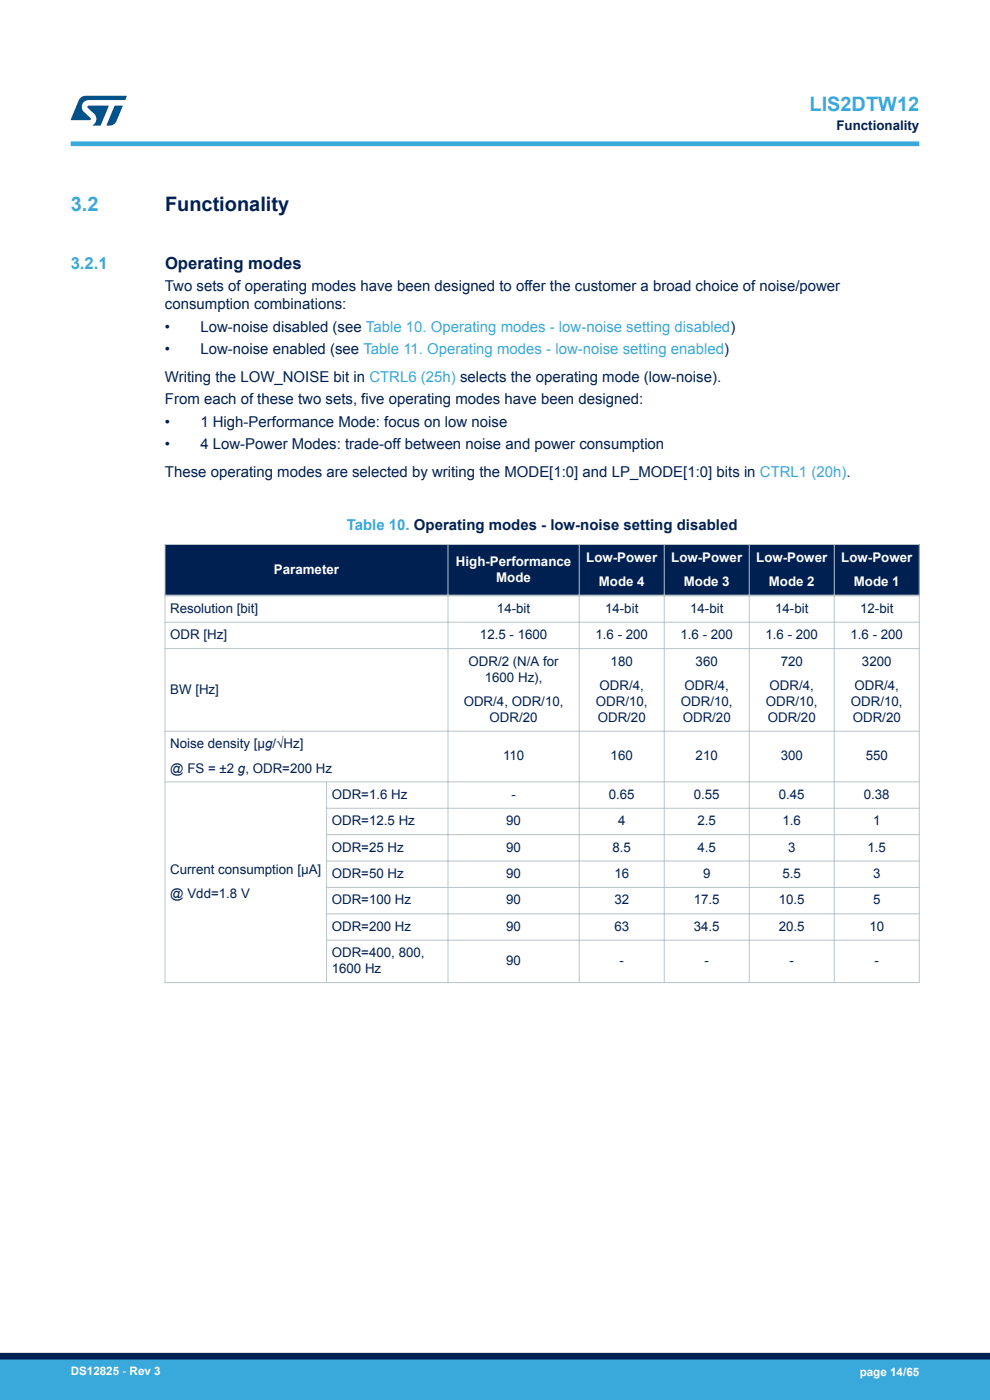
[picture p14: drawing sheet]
<svg xmlns="http://www.w3.org/2000/svg" width="210mm" height="297mm" viewBox="0 0 210 297" stroke-linecap="round" stroke-linejoin="round" font-family="sans-serif">
<defs><g id="words">
<g font-size="4.2" fill="#39a9dc">
<text x="171.7" y="23.5">LIS2DTW12</text>
<text x="15" y="44.8">3.2</text>
</g>
<text font-size="4.2" fill="#002052" x="35" y="44.8">Functionality</text>
<text font-size="3.5" fill="#39a9dc" x="15" y="57">3.2.1</text>
<text font-size="3.5" fill="#002052" x="35" y="57">Operating modes</text>
<g font-size="3.2" fill="#002052">
<text x="35" y="61.8">Two sets of operating modes have been designed to offer the customer a broad choice of noise/power</text>
<text x="35" y="65.6">consumption combinations:</text>
<text x="35" y="70.4">•</text>
<text x="42.5" y="70.4">Low-noise disabled (see Table 10. Operating modes - low-noise setting disabled)</text>
<text x="35" y="75.1">•</text>
<text x="42.5" y="75.1">Low-noise enabled (see Table 11. Operating modes - low-noise setting enabled)</text>
<text x="35" y="81.1">Writing the LOW_NOISE bit in CTRL6 (25h) selects the operating mode (low-noise).</text>
<text x="35" y="85.8">From each of these two sets, five operating modes have been designed:</text>
<text x="35" y="90.5">•</text>
<text x="35" y="95.3">•</text>
<text x="42.5" y="90.5">1 High-Performance Mode: focus on low noise</text>
<text x="42.5" y="95.3">4 Low-Power Modes: trade-off between noise and power consumption</text>
<text x="35" y="101.2">These operating modes are selected by writing the MODE[1:0] and LP_MODE[1:0] bits in CTRL1 (20h).</text>
</g>
<text font-size="3.2" fill="#39a9dc" x="73.6" y="112.5">Table 10. Operating modes - low-noise setting disabled</text>
<g font-size="2.8" fill="#002052">
<text x="177.4" y="27.5">Functionality</text>
<text x="36.1" y="130">Resolution [bit]</text>
<text x="105.4" y="130">14-bit</text>
<text x="128.4" y="130">14-bit</text>
<text x="146.4" y="130">14-bit</text>
<text x="164.4" y="130">14-bit</text>
<text x="182.5" y="130">12-bit</text>
<text x="36.1" y="135.6">ODR [Hz]</text>
<text x="101.8" y="135.6">12.5 - 1600</text>
<text x="126.3" y="135.6">1.6 - 200</text>
<text x="144.3" y="135.6">1.6 - 200</text>
<text x="162.4" y="135.6">1.6 - 200</text>
<text x="180.4" y="135.6">1.6 - 200</text>
<text x="99.4" y="141.2">ODR/2 (N/A for</text>
<text x="129.5" y="141.2">180</text>
<text x="147.6" y="141.2">360</text>
<text x="165.6" y="141.2">720</text>
<text x="182.8" y="141.2">3200</text>
<text x="36.1" y="147.2">BW [Hz]</text>
<text x="98.4" y="149.7">ODR/4, ODR/10,</text>
<text x="102.8" y="144.6">1600 Hz),</text>
<text x="126.4" y="149.7">ODR/10,</text>
<text x="127.2" y="146.4">ODR/4,</text>
<text x="144.4" y="149.7">ODR/10,</text>
<text x="145.2" y="146.4">ODR/4,</text>
<text x="162.5" y="149.7">ODR/10,</text>
<text x="163.2" y="146.4">ODR/4,</text>
<text x="180.5" y="149.7">ODR/10,</text>
<text x="181.3" y="146.4">ODR/4,</text>
<text x="103.8" y="153.1">ODR/20</text>
<text x="126.8" y="153.1">ODR/20</text>
<text x="144.8" y="153.1">ODR/20</text>
<text x="162.9" y="153.1">ODR/20</text>
<text x="180.9" y="153.1">ODR/20</text>
<text x="36.1" y="158.7">Noise density [µg/√Hz]</text>
<text x="106.7" y="161.3">110</text>
<text x="129.5" y="161.3">160</text>
<text x="147.6" y="161.3">210</text>
<text x="165.6" y="161.3">300</text>
<text x="183.6" y="161.3">550</text>
<text x="36.1" y="163.9">@ FS = ±2 g, ODR=200 Hz</text>
<text x="70.4" y="169.5">ODR=1.6 Hz</text>
<text x="108.5" y="169.5">-</text>
<text x="129.1" y="169.5">0.65</text>
<text x="147.2" y="169.5">0.55</text>
<text x="165.2" y="169.5">0.45</text>
<text x="183.2" y="169.5">0.38</text>
<text x="70.4" y="175.1">ODR=12.5 Hz</text>
<text x="107.4" y="175.1">90</text>
<text x="131.1" y="175.1">4</text>
<text x="148" y="175.1">2.5</text>
<text x="166" y="175.1">1.6</text>
<text x="185.2" y="175.1">1</text>
<text x="36.1" y="185.4">Current consumption [µA]</text>
<text x="70.4" y="180.7">ODR=25 Hz</text>
<text x="107.4" y="180.7">90</text>
<text x="129.9" y="180.7">8.5</text>
<text x="148" y="180.7">4.5</text>
<text x="167.2" y="180.7">3</text>
<text x="184" y="180.7">1.5</text>
<text x="36.1" y="190.5">@ Vdd=1.8 V</text>
<text x="70.4" y="186.3">ODR=50 Hz</text>
<text x="70.4" y="191.9">ODR=100 Hz</text>
<text x="107.4" y="186.3">90</text>
<text x="107.4" y="191.9">90</text>
<text x="130.3" y="186.3">16</text>
<text x="130.3" y="191.9">32</text>
<text x="147.2" y="191.9">17.5</text>
<text x="149.1" y="186.3">9</text>
<text x="165.2" y="191.9">10.5</text>
<text x="166" y="186.3">5.5</text>
<text x="185.2" y="186.3">3</text>
<text x="185.2" y="191.9">5</text>
<text x="70.4" y="197.5">ODR=200 Hz</text>
<text x="107.4" y="197.5">90</text>
<text x="130.3" y="197.5">63</text>
<text x="147.2" y="197.5">34.5</text>
<text x="165.2" y="197.5">20.5</text>
<text x="184.4" y="197.5">10</text>
<text x="70.4" y="203.1">ODR=400, 800,</text>
<text x="70.4" y="206.5">1600 Hz</text>
<text x="107.4" y="204.8">90</text>
<text x="131.4" y="204.8">-</text>
<text x="149.4" y="204.8">-</text>
<text x="167.5" y="204.8">-</text>
<text x="185.5" y="204.8">-</text>
</g>
<g font-size="2.8" fill="#fff">
<text x="124.4" y="119.1">Low-Power</text>
<text x="142.4" y="119.1">Low-Power</text>
<text x="160.4" y="119.1">Low-Power</text>
<text x="178.5" y="119.1">Low-Power</text>
<text x="58.1" y="121.7">Parameter</text>
<text x="96.7" y="120">High-Performance</text>
<text x="105.3" y="123.4">Mode</text>
<text x="127" y="124.3">Mode 4</text>
<text x="145.1" y="124.3">Mode 3</text>
<text x="163.1" y="124.3">Mode 2</text>
<text x="181.1" y="124.3">Mode 1</text>
</g>
<g font-size="2.5" fill="#fff">
<text x="15" y="291.6">DS12825 - Rev 3</text>
<text x="182.4" y="291.9">page 14/65</text>
</g>
</g></defs>
<g fill="#002052">
<path d="M35 115.5h160v10.8h-160z" fill-rule="evenodd"/>
<path d="M35 115.5h160v10.8h-160z" fill-rule="evenodd"/>
</g>
<g fill="none" stroke="#b9c4ca" stroke-width=".21">
<path d="M34.9 115.5h160.2M35 115.4v93.2M95 115.4v93.2M122.9 115.4v93.2M140.9 115.4v93.2M158.9 115.4v93.2M177 115.4v93.2M195 115.4v93.2M34.9 132h160.2M34.9 137.6h160.2M34.9 155.1h160.2M34.9 165.9h160.2"/>
<path d="M69.2 171.5h125.9M69.2 177.1h125.9M69.3 165.8v42.8M69.2 182.7h125.9M69.2 188.3h125.9M69.2 193.9h125.9M69.2 199.5h125.9M34.9 208.4h160.2"/>
</g>
<path d="M34.9 126.3h160.2" fill="none" stroke="#b9c4ca" stroke-width=".35"/>
<path d="M15 30.5h180" fill="none" stroke="#39a9dc" stroke-width="1"/>
<g fill="#005288">
<path d="M17.1 20.7l1.1-.4 8.7 .1-.4 .8h-7.6a1.45 1.45 0 0 0-1.4 .9 1.45 1.45 0 0 0 .2 1.6l1.5 1.3v.4l-4.2 .1 1.7-4.2z"/>
<path d="M24.3 22.4l1.7 .1-1.3 3.2a1.6 1.6 0 0 1-1.5 .9l-.6-.1z"/>
<path d="M18.6 22.5h4.5l-1.8 4.1h-1.7a1.54 1.54 0 0 0 .4-2.4l-1.4-1.3z"/>
</g>
<g fill="#39a9dc">
<path d="M0 288.4h210v8.6h-210z" fill-rule="evenodd"/>
<path d="M-.1 288.4h210.2v4.4h-210.2z" fill-rule="evenodd"/>
</g>
<path d="M0 287.7h210" fill="none" stroke="#002052" stroke-width="1.4"/>
<use href="#words"/>
</svg>
